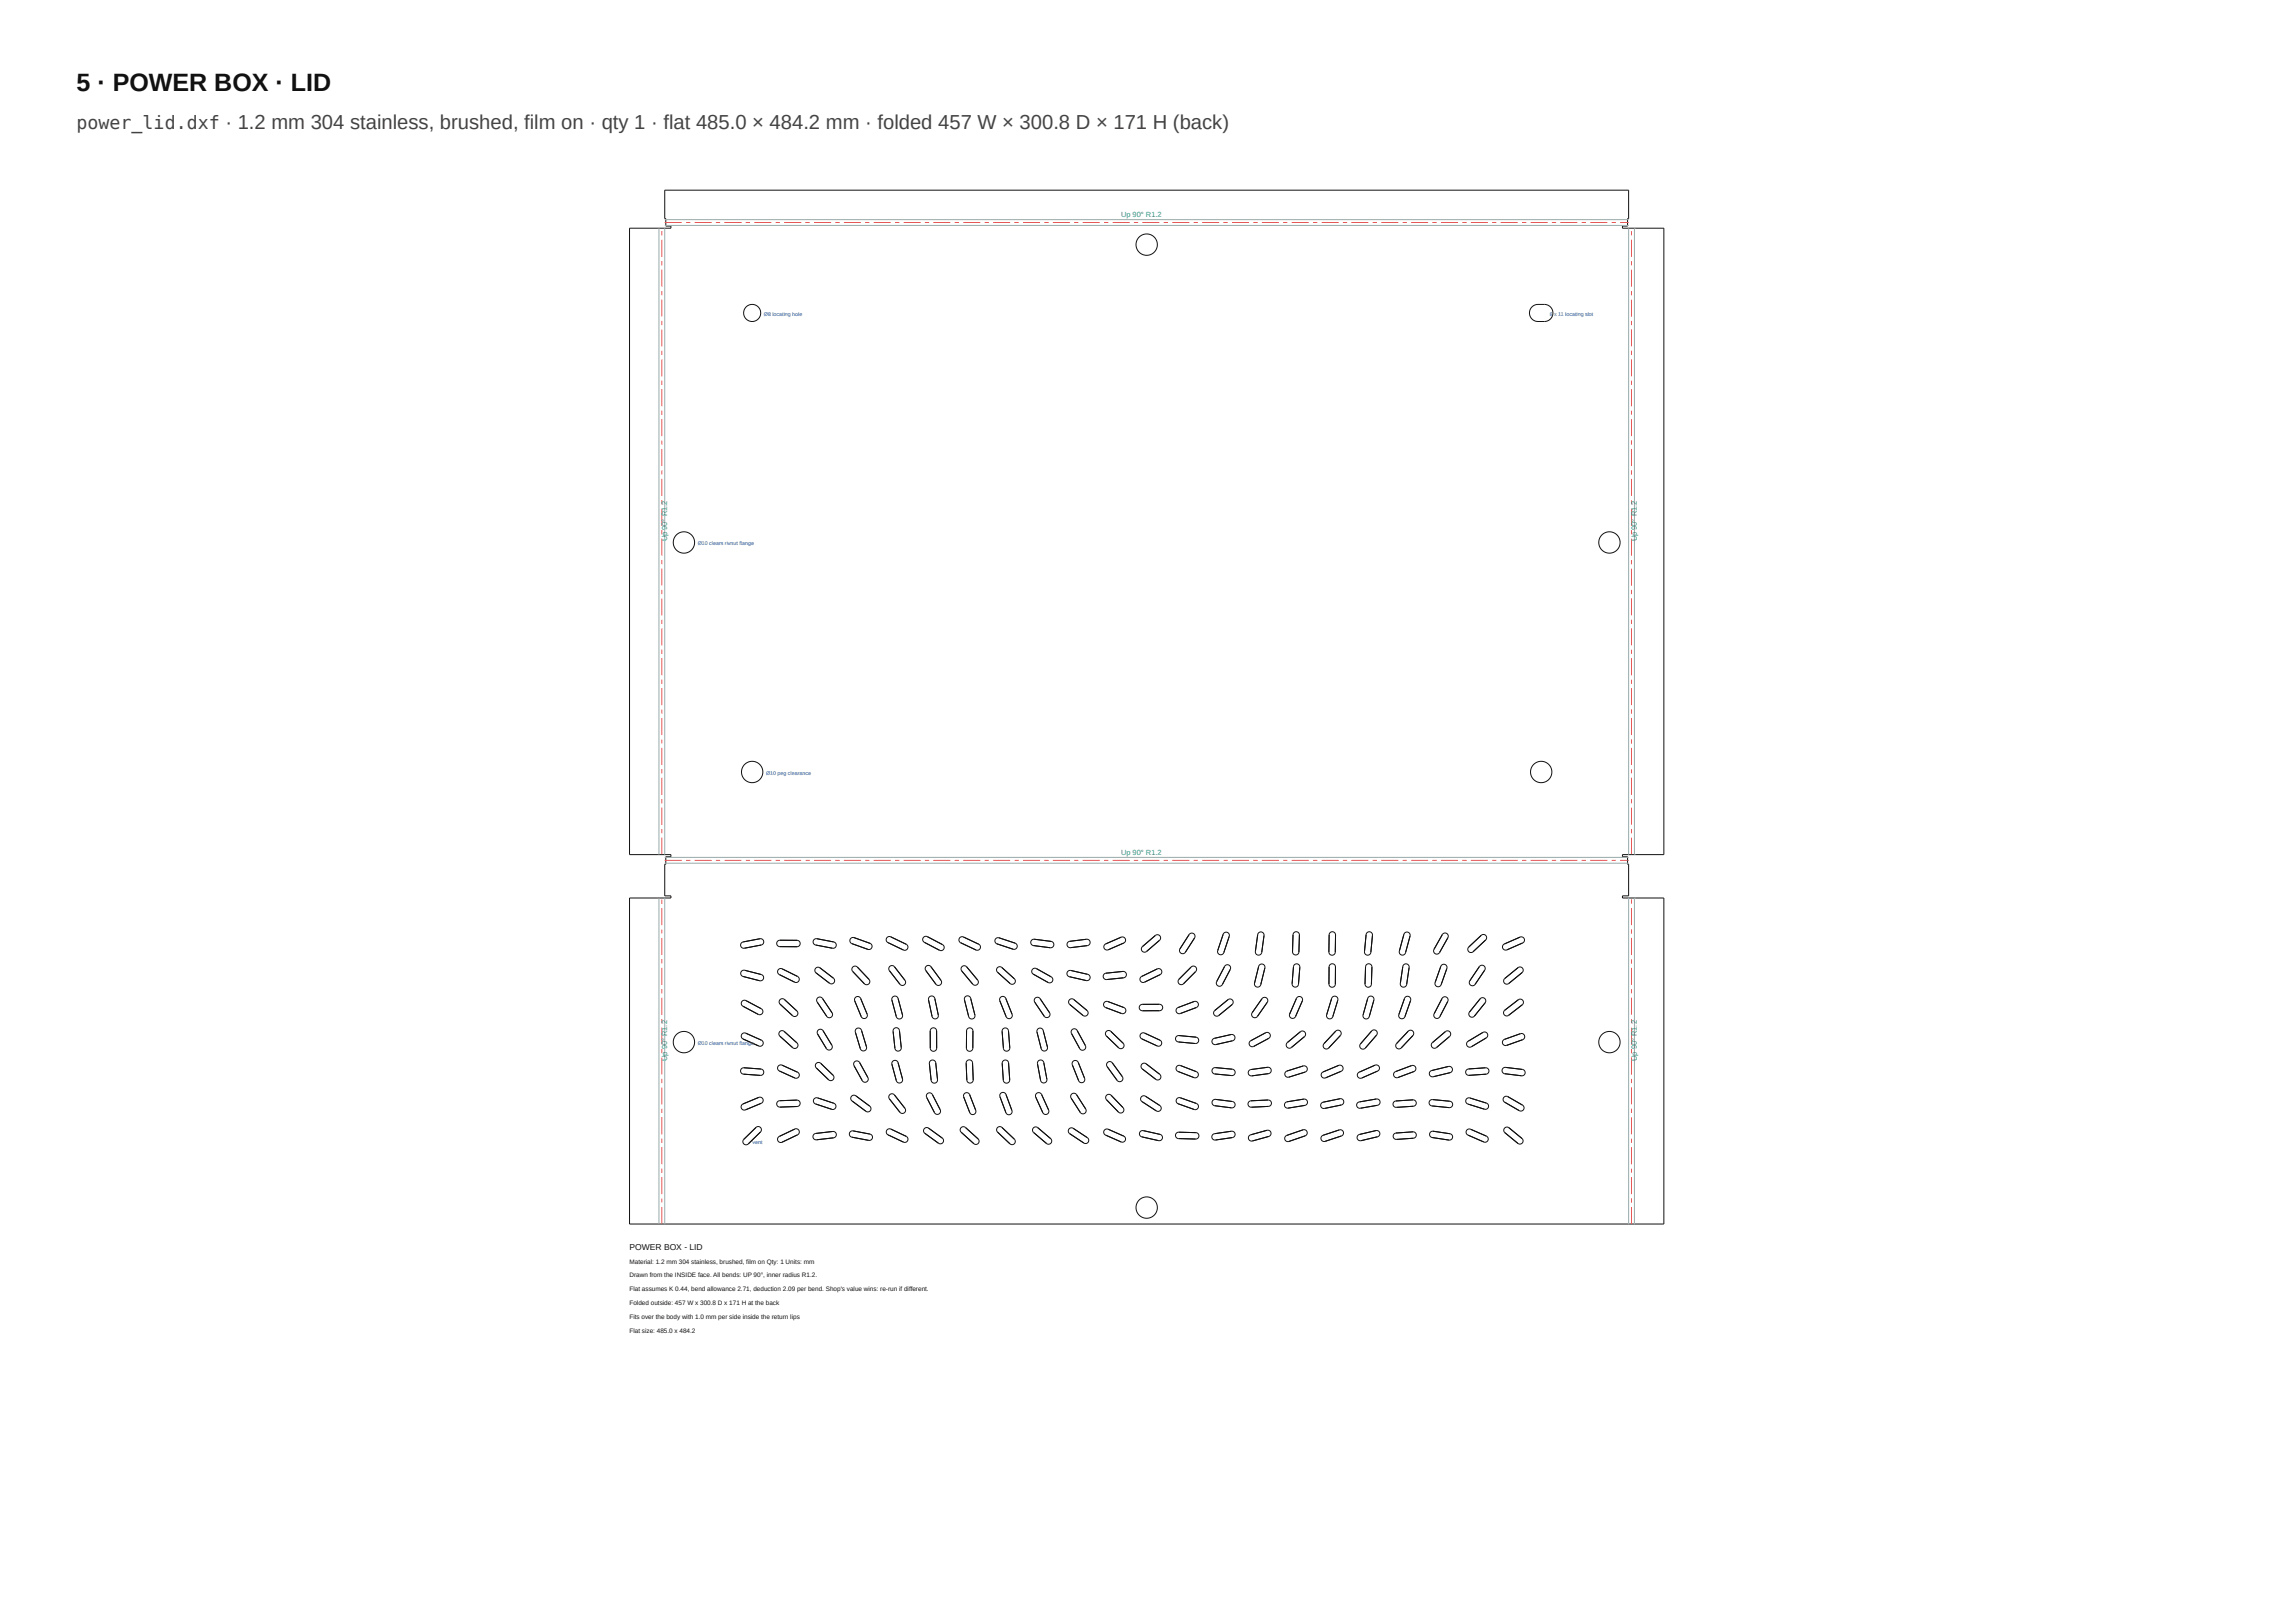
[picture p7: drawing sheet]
<svg xmlns="http://www.w3.org/2000/svg" width="420mm" height="297mm" viewBox="0 0 420 297" stroke-linecap="round" stroke-linejoin="round" font-family="sans-serif">
<defs><g id="words">
<text font-size="4.6" fill="#111" x="14" y="16.7">5 · POWER BOX · LID</text>
<text font-size="3.3" fill="#444" x="14" y="23.5">power_lid.dxf · 1.2 mm 304 stainless, brushed, film on · qty 1 · flat 485.0 × 484.2 mm · folded 457 W × 300.8 D × 171 H (back)</text>
<text font-size="1.6" fill="#111" x="115.3" y="228.7">POWER BOX - LID</text>
<g font-size="1.4" fill="#2a7">
<text x="205.3" y="39.7">Up 90° R1.2</text>
<text x="122.2" y="99.1" transform="rotate(-90 122.2 99.1)">Up 90° R1.2</text>
<text x="299.7" y="99.1" transform="rotate(-90 299.7 99.1)">Up 90° R1.2</text>
<text x="205.3" y="156.5">Up 90° R1.2</text>
<text x="122.2" y="194.2" transform="rotate(-90 122.2 194.2)">Up 90° R1.2</text>
<text x="299.7" y="194.2" transform="rotate(-90 299.7 194.2)">Up 90° R1.2</text>
</g>
<g font-size="1.2" fill="#111">
<text x="115.3" y="231.2">Material: 1.2 mm 304 stainless, brushed, film on Qty: 1 Units: mm</text>
<text x="115.3" y="233.8">Drawn from the INSIDE face. All bends: UP 90°, inner radius R1.2.</text>
<text x="115.3" y="236.3">Flat assumes K 0.44, bend allowance 2.71, deduction 2.09 per bend. Shop's value wins: re-run if different.</text>
<text x="115.3" y="238.8">Folded outside: 457 W x 300.8 D x 171 H at the back</text>
<text x="115.3" y="241.4">Fits over the body with 1.0 mm per side inside the return lips</text>
<text x="115.3" y="243.9">Flat size: 485.0 x 484.2</text>
</g>
<g font-size="1" fill="#25a">
<text x="139.9" y="57.7">Ø8 locating hole</text>
<text x="283.7" y="57.7">8 x 11 locating slot</text>
<text x="127.8" y="99.7">Ø10 clears rivnut flange</text>
<text x="140.3" y="141.7">Ø10 peg clearance</text>
<text x="127.8" y="191.2">Ø10 clears rivnut flange</text>
<text x="137.8" y="209.4">vent</text>
</g>
</g></defs>
<g fill="none" stroke="#111" stroke-width=".18">
<path d="M121.7 34.8h176.5v5.2h-.2v1.4h-.9v.4h7.5v114.6h-7.5v.4h.9v1.4h.2v5.7h-1.1v.4h7.5v59.7h-189.3v-59.7h7.5v-.4h-1.1v-5.7h.2v-1.4h.9v-.4h-7.5v-114.6h7.5v-.4h-.9v-1.4h-.2zM280.5 56.2l.8-.5h1.5a1.56 1.56 0 0 1 1.5 1.6 1.56 1.56 0 0 1-1.5 1.5h-1.2a1.56 1.56 0 0 1-1.4-.9 1.56 1.56 0 0 1 .3-1.7zM135.8 172.5l3.3-.7a.59 .59 0 0 1 .7 .5 .59 .59 0 0 1-.4 .6l-3.1 .6a.59 .59 0 0 1-.6-.3 .59 .59 0 0 1 .1-.7zM135.8 177.7l.6-.1 3 .7a.59 .59 0 0 1 .4 .8 .59 .59 0 0 1-.7 .4l-3-.8a.59 .59 0 0 1-.3-1zM142.4 172.2l.4-.1h3.1a.59 .59 0 0 1 .6 .6 .59 .59 0 0 1-.6 .6l-3.1-.1a.59 .59 0 0 1-.5-.3 .59 .59 0 0 1 .1-.7zM142.6 177.4l.5-.1 2.9 1.4a.59 .59 0 0 1 .3 .8 .59 .59 0 0 1-.8 .2l-2.8-1.3a.59 .59 0 0 1-.1-1zM149 171.9l.6-.1 3 .6a.59 .59 0 0 1 .5 .7 .59 .59 0 0 1-.7 .4l-3.1-.6a.59 .59 0 0 1-.3-1zM149.4 177.1l.4-.1 .3 .1 2.5 1.9a.59 .59 0 0 1 .1 .8 .59 .59 0 0 1-.8 .1l-2.5-1.9a.59 .59 0 0 1 0-.9zM155.8 171.8l.2-.2h.4l2.9 1a.59 .59 0 0 1 .3 .8 .59 .59 0 0 1-.7 .3l-2.9-1a.59 .59 0 0 1-.2-.9zM156.2 177a.59 .59 0 0 1 .8 0l2.1 2.2a.59 .59 0 0 1 0 .8 .59 .59 0 0 1-.8 .1l-2.2-2.3a.59 .59 0 0 1 .1-.8zM162.5 171.5l.5-.1 2.9 1.4a.59 .59 0 0 1 .3 .8 .59 .59 0 0 1-.8 .3l-2.8-1.4a.59 .59 0 0 1-.1-1zM162.9 176.9a.59 .59 0 0 1 .9 0l1.9 2.5a.59 .59 0 0 1-.1 .8 .59 .59 0 0 1-.8-.1l-2-2.6-.1-.3z"/>
<path d="M169.1 171.5l.6-.1 2.9 1.5a.59 .59 0 0 1 .2 .8 .59 .59 0 0 1-.8 .2l-2.7-1.4a.59 .59 0 0 1-.2-1zM169.5 176.9a.59 .59 0 0 1 1 0l1.8 2.5a.59 .59 0 0 1-.1 .8 .59 .59 0 0 1-.8-.1l-2-2.6v-.3zM175.8 171.6l.3-.2 .3 .1 2.8 1.3a.59 .59 0 0 1 .3 .8 .59 .59 0 0 1-.8 .3l-2.8-1.4a.59 .59 0 0 1-.1-.9zM176.2 176.9a.59 .59 0 0 1 .8 0l2 2.4a.59 .59 0 0 1-.1 .9 .59 .59 0 0 1-.8-.1l-2-2.4a.59 .59 0 0 1 .1-.8zM182.3 171.8l.6-.2 2.9 1a.59 .59 0 0 1 .4 .7 .59 .59 0 0 1-.7 .4l-3-1a.59 .59 0 0 1-.2-.9zM182.6 177.1a.59 .59 0 0 1 .8-.1l2.3 2.1a.59 .59 0 0 1 .1 .8 .59 .59 0 0 1-.8 .1l-2.4-2.1a.59 .59 0 0 1 0-.8zM188.9 172.1l.4-.2 3.1 .4a.59 .59 0 0 1 .5 .6 .59 .59 0 0 1-.6 .5l-3.1-.4a.59 .59 0 0 1-.3-.9zM189 177.4l.4-.2h.3l2.8 1.6a.59 .59 0 0 1 .2 .8 .59 .59 0 0 1-.8 .2l-2.7-1.5a.59 .59 0 0 1-.2-.9zM195.5 177.7l.6-.1 3 .7a.59 .59 0 0 1 .5 .7 .59 .59 0 0 1-.7 .4l-3.1-.7a.59 .59 0 0 1-.3-1zM195.5 172.4l.3-.1 3.1-.4a.59 .59 0 0 1 .7 .5 .59 .59 0 0 1-.5 .6l-3.1 .4a.59 .59 0 0 1-.6-.3 .59 .59 0 0 1 .1-.7zM202.2 178.2l.3-.1 3.1-.3a.59 .59 0 0 1 .6 .5 .59 .59 0 0 1-.5 .6l-3.1 .4a.59 .59 0 0 1-.6-.4 .59 .59 0 0 1 .2-.7zM202.3 172.9l3-1.4a.59 .59 0 0 1 .7 .3 .59 .59 0 0 1-.2 .8l-2.9 1.2a.59 .59 0 0 1-.7-.2 .59 .59 0 0 1 .1-.7z"/>
<path d="M208.9 178.8l3-1.5a.59 .59 0 0 1 .8 .3 .59 .59 0 0 1-.3 .8l-2.8 1.3a.59 .59 0 0 1-.8-.1 .59 .59 0 0 1 .1-.8zM209.2 173.2l2.3-2a.59 .59 0 0 1 .9 .1 .59 .59 0 0 1-.1 .8l-2.4 2a.59 .59 0 0 1-.8-.1 .59 .59 0 0 1 .1-.8zM217.8 170.9a.59 .59 0 0 1 .8 0 .59 .59 0 0 1 .1 .8l-1.7 2.6a.59 .59 0 0 1-.8 .1 .59 .59 0 0 1-.2-.7zM218.1 177a.59 .59 0 0 1 .8 0 .59 .59 0 0 1 0 .8l-2.2 2.2a.59 .59 0 0 1-.8 0 .59 .59 0 0 1 0-.8zM224.1 170.8a.59 .59 0 0 1 .7-.1 .59 .59 0 0 1 .3 .7l-1 2.9a.59 .59 0 0 1-.8 .4 .59 .59 0 0 1-.3-.7zM224.4 176.7a.59 .59 0 0 1 .7 0 .59 .59 0 0 1 .2 .7l-1.5 2.8a.59 .59 0 0 1-.8 .2 .59 .59 0 0 1-.2-.8zM230.4 170.7a.59 .59 0 0 1 .7-.1 .59 .59 0 0 1 .3 .6l-.4 3.1a.59 .59 0 0 1-.6 .5 .59 .59 0 0 1-.5-.7l.4-3.1zM230.6 176.6a.59 .59 0 0 1 .7-.1 .59 .59 0 0 1 .3 .6l-.8 3.1a.59 .59 0 0 1-.7 .4 .59 .59 0 0 1-.4-.7zM236.9 170.7a.59 .59 0 0 1 .7-.1 .59 .59 0 0 1 .3 .5l-.1 3.1a.59 .59 0 0 1-.6 .6 .59 .59 0 0 1-.5-.6v-3.1zM237 176.5a.59 .59 0 0 1 .7-.1 .59 .59 0 0 1 .3 .6l-.3 3.1a.59 .59 0 0 1-.6 .5 .59 .59 0 0 1-.5-.6l.2-3.1zM243.5 176.5a.59 .59 0 0 1 .7-.1 .59 .59 0 0 1 .3 .6v3.1a.59 .59 0 0 1-.6 .6 .59 .59 0 0 1-.6-.6v-3.1zM243.5 170.7a.59 .59 0 0 1 .7-.1 .59 .59 0 0 1 .3 .5v3.1a.59 .59 0 0 1-.6 .6 .59 .59 0 0 1-.6-.6l.1-3.1z"/>
<path d="M250.2 176.5a.59 .59 0 0 1 .7-.1 .59 .59 0 0 1 .3 .6l-.1 3.1a.59 .59 0 0 1-.6 .6 .59 .59 0 0 1-.6-.6l.1-3.2zM250.3 170.6a.59 .59 0 0 1 .7 0 .59 .59 0 0 1 .3 .6l-.3 3.1a.59 .59 0 0 1-.6 .5 .59 .59 0 0 1-.6-.6l.3-3.2zM257 176.6a.59 .59 0 0 1 .7-.2 .59 .59 0 0 1 .3 .7l-.4 3a.59 .59 0 0 1-.7 .5 .59 .59 0 0 1-.5-.6zM257.2 170.7a.59 .59 0 0 1 .7 0 .59 .59 0 0 1 .3 .6l-.8 3a.59 .59 0 0 1-.8 .5 .59 .59 0 0 1-.4-.8zM263.9 176.7a.59 .59 0 0 1 .8-.2 .59 .59 0 0 1 .2 .7l-1 3a.59 .59 0 0 1-.8 .3 .59 .59 0 0 1-.3-.7zM264.2 170.9a.59 .59 0 0 1 .7-.1 .59 .59 0 0 1 .2 .8l-1.5 2.7a.59 .59 0 0 1-.8 .2 .59 .59 0 0 1-.2-.8zM268.9 173.3l2.3-2.1a.59 .59 0 0 1 .8 0 .59 .59 0 0 1 0 .8l-2.3 2.2a.59 .59 0 0 1-.8-.1 .59 .59 0 0 1 0-.8zM270.9 176.8a.59 .59 0 0 1 .8 0 .59 .59 0 0 1 .1 .7l-1.7 2.6a.59 .59 0 0 1-.8 .2 .59 .59 0 0 1-.2-.8zM275.3 172.9l3-1.4a.59 .59 0 0 1 .8 .3 .59 .59 0 0 1-.3 .8l-2.9 1.2a.59 .59 0 0 1-.7-.2 .59 .59 0 0 1 .1-.7zM275.4 179.1l2.5-2a.59 .59 0 0 1 .9 .1 .59 .59 0 0 1-.1 .8l-2.4 2a.59 .59 0 0 1-.8-.1 .59 .59 0 0 1-.1-.8zM135.8 195.5l.4-.1 3.1 .2a.59 .59 0 0 1 .5 .7 .59 .59 0 0 1-.6 .5l-3.1-.2a.59 .59 0 0 1-.5-.4 .59 .59 0 0 1 .2-.7zM135.9 183.3l.3-.2h.3l2.9 1.5a.59 .59 0 0 1 .2 .8 .59 .59 0 0 1-.8 .2l-2.7-1.4a.59 .59 0 0 1-.2-.9z"/>
<path d="M135.9 189.2l.3-.2 .3 .1 2.9 1.2a.59 .59 0 0 1 .3 .8 .59 .59 0 0 1-.8 .3l-2.8-1.3a.59 .59 0 0 1-.2-.9zM142.5 195l.3-.1h.4l2.8 1.3a.59 .59 0 0 1 .3 .8 .59 .59 0 0 1-.8 .3l-2.8-1.3a.59 .59 0 0 1-.2-1zM142.8 188.8a.59 .59 0 0 1 .8 0l2.3 2a.59 .59 0 0 1 .1 .9 .59 .59 0 0 1-.9 0l-2.3-2.1a.59 .59 0 0 1 0-.8zM142.8 182.9a.59 .59 0 0 1 .8 0l2.3 2.1a.59 .59 0 0 1 0 .8 .59 .59 0 0 1-.8 .1l-2.3-2.1a.59 .59 0 0 1 0-.9zM149.4 194.6a.59 .59 0 0 1 .9 0l2.2 2.2a.59 .59 0 0 1 0 .8 .59 .59 0 0 1-.8 0l-2.2-2.2a.59 .59 0 0 1-.1-.8zM149.7 182.6a.59 .59 0 0 1 .9 .2l1.7 2.6a.59 .59 0 0 1-.1 .7 .59 .59 0 0 1-.8-.1l-1.8-2.7-.1-.4zM149.8 188.5a.59 .59 0 0 1 .9 .1l1.6 2.7a.59 .59 0 0 1-.2 .8 .59 .59 0 0 1-.8-.2l-1.6-2.7-.1-.3zM156.5 194.3a.59 .59 0 0 1 .9 .1l1.5 2.8a.59 .59 0 0 1-.2 .8 .59 .59 0 0 1-.8-.2l-1.6-2.9v-.3zM156.6 182.5a.59 .59 0 0 1 1 .2l1.2 2.9a.59 .59 0 0 1-.4 .8 .59 .59 0 0 1-.7-.4l-1.2-2.8v-.4zM156.8 188.3a.59 .59 0 0 1 .9 .3l.9 3a.59 .59 0 0 1-.3 .7 .59 .59 0 0 1-.8-.4l-.9-3.1zM163.4 182.5a.59 .59 0 0 1 1 .2l.8 3a.59 .59 0 0 1-.4 .8 .59 .59 0 0 1-.7-.5l-.8-3zM163.4 194.2a.59 .59 0 0 1 1 .2l.8 3.1a.59 .59 0 0 1-.4 .7 .59 .59 0 0 1-.7-.4l-.8-3.1z"/>
<path d="M163.7 188.2a.59 .59 0 0 1 .6-.1 .59 .59 0 0 1 .4 .5l.3 3.1a.59 .59 0 0 1-.5 .7 .59 .59 0 0 1-.6-.5l-.4-3.3zM170.2 182.4a.59 .59 0 0 1 1 .3l.6 3.1a.59 .59 0 0 1-.5 .6 .59 .59 0 0 1-.6-.4l-.7-3zM170.3 194.2a.59 .59 0 0 1 .6-.2 .59 .59 0 0 1 .4 .5l.4 3.1a.59 .59 0 0 1-.6 .6 .59 .59 0 0 1-.6-.5l-.3-3.1zM170.5 188.3a.59 .59 0 0 1 .6-.2 .59 .59 0 0 1 .4 .6v3.1a.59 .59 0 0 1-.6 .6 .59 .59 0 0 1-.6-.6v-3.1zM176.7 182.4a.59 .59 0 0 1 .6-.1 .59 .59 0 0 1 .4 .4l.8 3.1a.59 .59 0 0 1-.4 .7 .59 .59 0 0 1-.7-.5l-.8-3.1zM177.1 194.1a.59 .59 0 0 1 .6-.1 .59 .59 0 0 1 .4 .5l.1 3.1a.59 .59 0 0 1-.6 .6 .59 .59 0 0 1-.6-.5l-.1-3.1zM177.1 188.3a.59 .59 0 0 1 .7-.2 .59 .59 0 0 1 .3 .6v3.1a.59 .59 0 0 1-.6 .6 .59 .59 0 0 1-.6-.6l.1-3.1zM183.2 182.5a.59 .59 0 0 1 .9 .2l1.2 2.9a.59 .59 0 0 1-.3 .8 .59 .59 0 0 1-.8-.4l-1.2-3zM183.6 188.3a.59 .59 0 0 1 .6-.2 .59 .59 0 0 1 .4 .5l.3 3.2a.59 .59 0 0 1-.6 .6 .59 .59 0 0 1-.6-.6l-.2-3.1zM183.6 194.2a.59 .59 0 0 1 .7-.2 .59 .59 0 0 1 .4 .5l.2 3.1a.59 .59 0 0 1-.6 .6 .59 .59 0 0 1-.6-.5l-.2-3.1zM189.5 182.7a.59 .59 0 0 1 .9 .1l1.8 2.5a.59 .59 0 0 1-.2 .8 .59 .59 0 0 1-.8-.1l-1.8-2.7v-.3zM190 188.3a.59 .59 0 0 1 1 .3l.8 3a.59 .59 0 0 1-.4 .7 .59 .59 0 0 1-.8-.4l-.7-3z"/>
<path d="M190.1 194.1a.59 .59 0 0 1 1 .4l.6 3a.59 .59 0 0 1-.5 .7 .59 .59 0 0 1-.7-.5l-.5-3zM195.8 183a.59 .59 0 0 1 .8-.1l2.4 2a.59 .59 0 0 1 .1 .8 .59 .59 0 0 1-.8 .1l-2.4-2a.59 .59 0 0 1-.1-.8zM196.3 188.4a.59 .59 0 0 1 .9 .2l1.5 2.7a.59 .59 0 0 1-.2 .8 .59 .59 0 0 1-.8-.2l-1.6-2.9v-.3zM196.5 194.2a.59 .59 0 0 1 .9 .2l1.2 2.9a.59 .59 0 0 1-.3 .8 .59 .59 0 0 1-.8-.3l-1.2-3zM202.2 183.4l.3-.1h.3l3 1.1a.59 .59 0 0 1 .3 .7 .59 .59 0 0 1-.7 .4l-3-1.1a.59 .59 0 0 1-.2-1zM202.6 188.8a.59 .59 0 0 1 .8-.1l2.2 2.2a.59 .59 0 0 1 0 .8 .59 .59 0 0 1-.8 0l-2.2-2.1a.59 .59 0 0 1 0-.8zM202.8 194.5a.59 .59 0 0 1 .8 0l1.9 2.5a.59 .59 0 0 1-.1 .8 .59 .59 0 0 1-.9-.1l-1.9-2.6v-.3zM208.8 184l.4-.2h3.1a.59 .59 0 0 1 .6 .6 .59 .59 0 0 1-.6 .6h-3.1a.59 .59 0 0 1-.6-.4 .59 .59 0 0 1 .2-.6zM208.9 189.2l.3-.2 .4 .1 2.8 1.3a.59 .59 0 0 1 .2 .7 .59 .59 0 0 1-.7 .3l-2.8-1.3a.59 .59 0 0 1-.2-.9zM209.1 194.7l.3-.1h.4l2.5 2a.59 .59 0 0 1 .1 .8 .59 .59 0 0 1-.8 .1l-2.5-1.9a.59 .59 0 0 1 0-.9zM215.4 189.6l.5-.1 3.1 .3a.59 .59 0 0 1 .5 .6 .59 .59 0 0 1-.6 .6l-3.1-.3a.59 .59 0 0 1-.5-.4 .59 .59 0 0 1 .1-.7zM215.5 195.1l.5-.1 3 1.1a.59 .59 0 0 1 .4 .8 .59 .59 0 0 1-.8 .3l-2.9-1.1a.59 .59 0 0 1-.2-1z"/>
<path d="M215.5 184.5l3.1-1.2a.59 .59 0 0 1 .8 .3 .59 .59 0 0 1-.4 .8l-2.9 1.1a.59 .59 0 0 1-.7-.3 .59 .59 0 0 1 .1-.7zM222.1 190.2l3.3-.9a.59 .59 0 0 1 .7 .5 .59 .59 0 0 1-.4 .7l-3.1 .7a.59 .59 0 0 1-.6-.3 .59 .59 0 0 1 .1-.7zM222.1 195.5l.4-.1 3.1 .3a.59 .59 0 0 1 .5 .6 .59 .59 0 0 1-.6 .5l-3.1-.3a.59 .59 0 0 1-.5-.4 .59 .59 0 0 1 .2-.6zM222.3 185l2.5-2.1a.59 .59 0 0 1 .9 .1 .59 .59 0 0 1-.1 .8l-2.4 2a.59 .59 0 0 1-.8 0 .59 .59 0 0 1-.1-.8zM228.7 195.9l.3-.2 3.1-.4a.59 .59 0 0 1 .6 .5 .59 .59 0 0 1-.4 .7l-3.1 .4a.59 .59 0 0 1-.6-.4 .59 .59 0 0 1 .1-.6zM228.9 190.5l2.8-1.5a.59 .59 0 0 1 .8 .2 .59 .59 0 0 1-.2 .8l-2.8 1.5a.59 .59 0 0 1-.7-.2 .59 .59 0 0 1 .1-.8zM231.1 182.7a.59 .59 0 0 1 .8 0 .59 .59 0 0 1 .1 .7l-1.8 2.6a.59 .59 0 0 1-.8 .1 .59 .59 0 0 1-.1-.8zM235.4 196.1l3.2-1a.59 .59 0 0 1 .7 .4 .59 .59 0 0 1-.4 .7l-2.9 .9a.59 .59 0 0 1-.7-.3 .59 .59 0 0 1 .1-.7zM235.7 190.8l2.4-2a.59 .59 0 0 1 .8 .1 .59 .59 0 0 1 0 .8l-2.4 2a.59 .59 0 0 1-.9-.1 .59 .59 0 0 1 .1-.8zM237.5 182.5a.59 .59 0 0 1 .7 0 .59 .59 0 0 1 .2 .7l-1.2 2.8a.59 .59 0 0 1-.8 .3 .59 .59 0 0 1-.3-.7zM242.1 196.3l3-1.3a.59 .59 0 0 1 .8 .3 .59 .59 0 0 1-.3 .7l-2.9 1.2a.59 .59 0 0 1-.7-.2 .59 .59 0 0 1 .1-.7zM243.9 182.5a.59 .59 0 0 1 .8-.1 .59 .59 0 0 1 .2 .7l-.9 2.9a.59 .59 0 0 1-.7 .4 .59 .59 0 0 1-.4-.7z"/>
<path d="M244.6 188.7a.59 .59 0 0 1 .8 0 .59 .59 0 0 1 0 .8l-2.1 2.3a.59 .59 0 0 1-.9 0 .59 .59 0 0 1 0-.8zM248.7 196.3l3.1-1.4a.59 .59 0 0 1 .7 .3 .59 .59 0 0 1-.3 .8l-2.8 1.3a.59 .59 0 0 1-.8-.2 .59 .59 0 0 1 .1-.8zM250.6 182.4a.59 .59 0 0 1 .7 0 .59 .59 0 0 1 .2 .6l-.8 3a.59 .59 0 0 1-.7 .4 .59 .59 0 0 1-.4-.7zM251.1 188.7a.59 .59 0 0 1 .9-.1 .59 .59 0 0 1 0 .8l-2 2.4a.59 .59 0 0 1-.8 .1 .59 .59 0 0 1-.1-.9zM255.3 196.2l3.2-1.2a.59 .59 0 0 1 .7 .3 .59 .59 0 0 1-.3 .8l-3 1.1a.59 .59 0 0 1-.7-.2 .59 .59 0 0 1 .1-.8zM257.3 182.5a.59 .59 0 0 1 .7-.1 .59 .59 0 0 1 .3 .7l-1.1 2.9a.59 .59 0 0 1-.7 .4 .59 .59 0 0 1-.4-.7zM257.8 188.7a.59 .59 0 0 1 .9 0 .59 .59 0 0 1 0 .8l-2.1 2.3a.59 .59 0 0 1-.9 0 .59 .59 0 0 1 0-.8zM261.9 196.1l3.3-.9a.59 .59 0 0 1 .7 .4 .59 .59 0 0 1-.4 .7l-3 .7a.59 .59 0 0 1-.7-.2 .59 .59 0 0 1 .1-.7zM262.3 190.8l2.3-2a.59 .59 0 0 1 .9 .1 .59 .59 0 0 1-.1 .8l-2.4 2a.59 .59 0 0 1-.8-.1 .59 .59 0 0 1 .1-.8zM264.2 182.5a.59 .59 0 0 1 .7 0 .59 .59 0 0 1 .2 .8l-1.5 2.7a.59 .59 0 0 1-.8 .3 .59 .59 0 0 1-.2-.8zM268.5 195.8l.4-.2 3.1-.2a.59 .59 0 0 1 .6 .6 .59 .59 0 0 1-.5 .6l-3.1 .2a.59 .59 0 0 1-.6-.3 .59 .59 0 0 1 .1-.7zM268.7 190.6l2.8-1.7a.59 .59 0 0 1 .8 .2 .59 .59 0 0 1-.2 .8l-2.7 1.6a.59 .59 0 0 1-.8-.1 .59 .59 0 0 1 .1-.8z"/>
<path d="M271.1 182.7a.59 .59 0 0 1 .8 0 .59 .59 0 0 1 0 .8l-2 2.5a.59 .59 0 0 1-.8 0 .59 .59 0 0 1-.1-.8zM275.2 195.5l.4-.2 3.1 .4a.59 .59 0 0 1 .5 .7 .59 .59 0 0 1-.6 .5l-3.1-.4a.59 .59 0 0 1-.5-.4 .59 .59 0 0 1 .2-.6zM275.3 190.3l3.1-1.1a.59 .59 0 0 1 .7 .3 .59 .59 0 0 1-.3 .8l-3 1a.59 .59 0 0 1-.6-.2 .59 .59 0 0 1 .1-.8zM275.4 185l2.6-2a.59 .59 0 0 1 .8 .1 .59 .59 0 0 1-.1 .8l-2.5 1.9a.59 .59 0 0 1-.8-.1 .59 .59 0 0 1 0-.7zM135.9 202.1l3-1.3a.59 .59 0 0 1 .8 .3 .59 .59 0 0 1-.3 .8l-2.9 1.2a.59 .59 0 0 1-.7-.2 .59 .59 0 0 1 .1-.8zM136.2 208.5l2.2-2.2a.59 .59 0 0 1 .8 0 .59 .59 0 0 1 0 .9l-2.2 2.1a.59 .59 0 0 1-.8 0 .59 .59 0 0 1 0-.8zM142.4 201.6l.4-.2 3.1-.1a.59 .59 0 0 1 .6 .6 .59 .59 0 0 1-.6 .6l-3.1 .1a.59 .59 0 0 1-.5-.3 .59 .59 0 0 1 .1-.7zM142.5 208.1l3-1.5a.59 .59 0 0 1 .8 .3 .59 .59 0 0 1-.3 .8l-2.8 1.3a.59 .59 0 0 1-.7-.2 .59 .59 0 0 1 0-.7zM149.1 207.6l3.4-.5a.59 .59 0 0 1 .6 .5 .59 .59 0 0 1-.5 .6l-3.1 .4a.59 .59 0 0 1-.6-.4 .59 .59 0 0 1 .2-.6zM149.1 201.1l.5-.2 3.1 1a.59 .59 0 0 1 .3 .7 .59 .59 0 0 1-.7 .4l-3-1a.59 .59 0 0 1-.2-.9zM155.7 207.1l.5-.1 3.1 .5a.59 .59 0 0 1 .4 .7 .59 .59 0 0 1-.6 .5l-3.1-.6a.59 .59 0 0 1-.3-1zM156 200.6l.3-.2 .3 .1 2.6 1.9a.59 .59 0 0 1 .2 .8 .59 .59 0 0 1-.9 .2l-2.5-1.9a.59 .59 0 0 1 0-.9z"/>
<path d="M162.5 206.7l.5-.1 2.9 1.4a.59 .59 0 0 1 .3 .7 .59 .59 0 0 1-.8 .3l-2.8-1.3a.59 .59 0 0 1-.1-1zM162.9 200.4a.59 .59 0 0 1 .9 0l1.9 2.4a.59 .59 0 0 1-.1 .8 .59 .59 0 0 1-.8 0l-2-2.6-.1-.3zM169.3 206.5l.4-.2 .3 .1 2.5 1.9a.59 .59 0 0 1 .1 .8 .59 .59 0 0 1-.8 .1l-2.5-1.8a.59 .59 0 0 1 0-.9zM169.7 200.2a.59 .59 0 0 1 1 .1l1.4 2.8a.59 .59 0 0 1-.2 .8 .59 .59 0 0 1-.8-.3l-1.5-2.9zM176 206.4a.59 .59 0 0 1 .8-.1l2.3 2.1a.59 .59 0 0 1 0 .8 .59 .59 0 0 1-.8 .1l-2.3-2.1a.59 .59 0 0 1 0-.8zM176.6 200.1a.59 .59 0 0 1 .9 .2l1.2 2.9a.59 .59 0 0 1-.4 .7 .59 .59 0 0 1-.7-.3l-1.2-2.9zM182.6 206.4a.59 .59 0 0 1 .9-.1l2.2 2.2a.59 .59 0 0 1 0 .8 .59 .59 0 0 1-.8 0l-2.3-2.1a.59 .59 0 0 1 0-.8zM183.2 200.1a.59 .59 0 0 1 1 .2l1.1 2.9a.59 .59 0 0 1-.4 .8 .59 .59 0 0 1-.7-.4l-1.1-2.9v-.3zM189.2 206.4a.59 .59 0 0 1 .8 0l2.4 2a.59 .59 0 0 1 0 .8 .59 .59 0 0 1-.8 .1l-2.4-2a.59 .59 0 0 1 0-.9zM189.7 200.1a.59 .59 0 0 1 1 .2l1.3 2.8a.59 .59 0 0 1-.3 .8 .59 .59 0 0 1-.8-.3l-1.3-2.8v-.4zM195.8 206.6l.4-.2 .3 .1 2.6 1.7a.59 .59 0 0 1 .1 .8 .59 .59 0 0 1-.8 .2l-2.6-1.8a.59 .59 0 0 1 0-.8zM196.2 200.2a.59 .59 0 0 1 .9 .1l1.7 2.7a.59 .59 0 0 1-.2 .7 .59 .59 0 0 1-.8-.1l-1.7-2.7-.1-.4z"/>
<path d="M202.3 206.8l.3-.2 .3 .1 2.9 1.2a.59 .59 0 0 1 .2 .8 .59 .59 0 0 1-.7 .3l-2.9-1.3a.59 .59 0 0 1-.1-.9zM202.6 200.4a.59 .59 0 0 1 .8 0l2.2 2.3a.59 .59 0 0 1 0 .8 .59 .59 0 0 1-.8 0l-2.2-2.3a.59 .59 0 0 1 0-.8zM208.8 207.1l.5-.2 3.1 .7a.59 .59 0 0 1 .4 .7 .59 .59 0 0 1-.7 .4l-3-.6a.59 .59 0 0 1-.3-1zM209 200.7l.3-.2 .3 .1 2.8 1.7a.59 .59 0 0 1 .1 .8 .59 .59 0 0 1-.8 .2l-2.6-1.7a.59 .59 0 0 1-.1-.9zM215.4 207.4l.4-.2 3.1 .1a.59 .59 0 0 1 .6 .6 .59 .59 0 0 1-.6 .5h-3.1a.59 .59 0 0 1-.5-.4 .59 .59 0 0 1 .1-.6zM215.5 201.1l.3-.2h.3l2.9 1a.59 .59 0 0 1 .4 .8 .59 .59 0 0 1-.8 .3l-2.9-1a.59 .59 0 0 1-.2-.9zM222.1 207.6l3.4-.6a.59 .59 0 0 1 .6 .5 .59 .59 0 0 1-.5 .7l-3.1 .4a.59 .59 0 0 1-.6-.3 .59 .59 0 0 1 .2-.7zM222.1 201.3l.4-.1 3.1 .4a.59 .59 0 0 1 .5 .6 .59 .59 0 0 1-.6 .5l-3.1-.4a.59 .59 0 0 1-.5-.4 .59 .59 0 0 1 .2-.6zM228.7 201.6l.4-.2 3.1-.1a.59 .59 0 0 1 .6 .6 .59 .59 0 0 1-.6 .6l-3.1 .1a.59 .59 0 0 1-.5-.3 .59 .59 0 0 1 .1-.7zM228.7 207.9l.3-.2 3-.9a.59 .59 0 0 1 .7 .5 .59 .59 0 0 1-.4 .7l-3 .8a.59 .59 0 0 1-.6-.3 .59 .59 0 0 1 0-.6zM235.4 201.8l.3-.2 3-.5a.59 .59 0 0 1 .7 .5 .59 .59 0 0 1-.5 .7l-3.1 .5a.59 .59 0 0 1-.6-.3 .59 .59 0 0 1 .2-.7zM235.4 207.9l3.2-1.1a.59 .59 0 0 1 .7 .3 .59 .59 0 0 1-.4 .8l-2.9 1a.59 .59 0 0 1-.7-.3 .59 .59 0 0 1 .1-.7z"/>
<path d="M242 201.9l3.3-.8a.59 .59 0 0 1 .7 .4 .59 .59 0 0 1-.4 .7l-3.1 .6a.59 .59 0 0 1-.6-.2 .59 .59 0 0 1 .1-.7zM242.1 207.9l3.1-1.1a.59 .59 0 0 1 .8 .3 .59 .59 0 0 1-.4 .8l-3 1a.59 .59 0 0 1-.7-.3 .59 .59 0 0 1 .2-.7zM248.6 201.8l3.4-.7a.59 .59 0 0 1 .7 .5 .59 .59 0 0 1-.5 .7l-3.1 .5a.59 .59 0 0 1-.6-.3 .59 .59 0 0 1 .1-.7zM248.6 207.8l.3-.2 3-.7a.59 .59 0 0 1 .7 .4 .59 .59 0 0 1-.4 .7l-3 .7a.59 .59 0 0 1-.7-.2 .59 .59 0 0 1 .1-.7zM255.2 201.7l.4-.2 3.1-.2a.59 .59 0 0 1 .6 .5 .59 .59 0 0 1-.5 .6l-3.1 .2a.59 .59 0 0 1-.6-.3 .59 .59 0 0 1 .1-.6zM255.2 207.6l.4-.3 3.1-.2a.59 .59 0 0 1 .6 .6 .59 .59 0 0 1-.5 .6l-3.1 .2a.59 .59 0 0 1-.6-.3 .59 .59 0 0 1 .1-.6zM261.8 201.4l.4-.2 3.2 .3a.59 .59 0 0 1 .6 .7 .59 .59 0 0 1-.7 .5l-3.1-.3a.59 .59 0 0 1-.5-.4 .59 .59 0 0 1 .1-.6zM261.9 207.2l.5-.2 3.1 .5a.59 .59 0 0 1 .5 .6 .59 .59 0 0 1-.7 .5l-3.1-.4a.59 .59 0 0 1-.3-1zM268.5 201.1l.5-.2 3.1 1a.59 .59 0 0 1 .4 .7 .59 .59 0 0 1-.7 .4l-3-.9a.59 .59 0 0 1-.3-1zM268.6 206.8l.6-.2 2.9 1.3a.59 .59 0 0 1 .3 .8 .59 .59 0 0 1-.7 .3l-2.9-1.3a.59 .59 0 0 1-.2-.9zM275.3 200.8l.4-.2 .3 .1 2.8 1.5a.59 .59 0 0 1 .2 .8 .59 .59 0 0 1-.8 .3l-2.7-1.6a.59 .59 0 0 1-.2-.9zM275.5 206.4l.3-.1h.4l2.5 2.1a.59 .59 0 0 1 0 .8 .59 .59 0 0 1-.8 .1l-2.4-2a.59 .59 0 0 1 0-.9z"/>
<circle cx="137.7" cy="57.3" r="1.56"/>
<circle cx="210" cy="44.8" r="1.95"/>
<circle cx="125.2" cy="99.3" r="1.95"/>
<circle cx="294.7" cy="99.3" r="1.95"/>
<circle cx="137.7" cy="141.3" r="1.95"/>
<circle cx="282.2" cy="141.3" r="1.95"/>
<circle cx="125.2" cy="190.7" r="1.95"/>
<circle cx="294.7" cy="190.7" r="1.95"/>
<circle cx="210" cy="221" r="1.95"/>
</g>
<g fill="#000">
<path d="M136.1 178.7l3 .8zM136.1 172.4l3-.6zM136.3 173.5l3.1-.6zM136.4 177.6l3 .7zM142.7 178.4l2.8 1.3zM143.2 177.3l2.8 1.4zM149.3 172.9l3.1 .6zM149.4 178l2.5 1.9zM149.6 171.8l3 .6zM150.1 177.1l2.5 1.9zM156 172.7l2.9 1zM156.1 177.8l2.2 2.3z"/>
<path d="M156.4 171.6l2.9 1zM157 177l2.1 2.2zM162.6 172.5l2.8 1.4zM162.9 177.6l1.9 2.5zM163.1 171.5l2.8 1.3zM163.8 176.9l1.9 2.5zM169.3 172.5l2.7 1.4zM169.5 177.6l1.9 2.5zM169.8 171.4l2.8 1.5zM170.5 176.9l1.8 2.5zM175.9 172.5l2.8 1.4zM176.1 177.7l2 2.4z"/>
<path d="M176.4 171.5l2.8 1.3zM177 176.9l2 2.4zM182.5 172.7l3 1zM182.6 177.9l2.4 2.1zM182.9 171.6l2.9 1zM183.4 177l2.3 2.1zM189.2 178.3l2.7 1.5zM189.7 177.2l2.8 1.6zM195.8 178.7l3.1 .7zM196.1 177.6l3 .7zM202.4 172.7l2.9-1.2zM202.9 173.8l2.9-1.2z"/>
<path d="M209.1 178.7l2.8-1.4zM209.2 173.2l2.3-2zM209.6 179.7l2.8-1.3zM209.9 174.1l2.4-2zM218.1 177l-2.2 2.2zM217.7 171l-1.7 2.7zM218.7 171.7l-1.7 2.6zM224.2 176.9l-1.4 2.7zM223.9 171l-.9 3zM225.1 171.4l-1 2.9zM230.4 176.9l-.7 3zM257 171l-.8 3z"/>
<path d="M256.8 176.9l-.4 3.1zM258.2 171.3l-.8 3zM264.1 171l-1.5 2.7zM263.8 176.9l-1 2.9zM265.1 171.6l-1.5 2.7zM268.9 173.3l2.3-2.1zM270.9 176.9l-1.8 2.6zM269.7 174.2l2.3-2.2zM275.4 172.7l2.9-1.2zM275.5 179.1l2.4-2zM275.9 173.8l2.9-1.2zM276.3 180l2.4-2z"/>
<path d="M136.1 190.1l2.8 1.3zM136.1 184.2l2.7 1.4zM136.5 189.1l2.9 1.2zM136.6 183.1l2.8 1.5zM142.7 196l2.8 1.3zM142.8 189.6l2.3 2.1zM142.8 183.8l2.3 2.1zM143.2 194.9l2.8 1.3zM143.6 188.8l2.3 2zM143.6 182.9l2.3 2.1zM149.5 195.4l2.2 2.2zM149.6 183.4l1.8 2.6z"/>
<path d="M149.7 189.2l1.6 2.7zM150.3 194.6l2.2 2.2zM150.6 182.8l1.7 2.6zM150.7 188.6l1.6 2.7zM156.4 195l1.5 2.8zM156.5 183.2l1.2 2.8zM156.6 188.9l.9 3zM157.4 194.4l1.5 2.8zM157.6 182.7l1.2 2.9zM157.7 188.6l.9 3zM163.3 194.7l.8 3.1zM163.3 183l.8 3z"/>
<path d="M164.4 194.4l.8 3.1zM164.4 182.7l.8 3zM170 183l.7 3zM171.2 182.7l.6 3.1zM176.6 183l.8 3zM177.7 182.7l.8 3.1zM183.1 183.1l1.1 2.9zM184.1 182.7l1.2 2.9zM189.5 183.4l1.7 2.6zM189.9 188.9l.7 3zM190 194.7l.5 3zM190.4 182.8l1.8 2.5z"/>
<path d="M191 188.6l.8 3zM191.1 194.5l.6 3zM195.9 183.8l2.4 2zM196.2 189.1l1.5 2.8zM196.3 194.9l1.2 2.9zM196.6 182.9l2.4 2zM197.2 188.6l1.5 2.7zM197.4 194.4l1.2 2.9zM202.4 184.4l3 1.1zM202.6 189.6l2.2 2.1zM202.7 195.2l1.8 2.5zM202.8 183.3l3 1.1z"/>
<path d="M203.4 188.7l2.2 2.2zM203.6 194.5l1.9 2.5zM209.1 190.1l2.8 1.3zM209.1 195.6l2.5 1.9zM209.6 189.1l2.8 1.3zM209.9 194.7l2.4 1.9zM215.7 196.1l2.9 1.1zM215.7 184.4l2.9-1.1zM216.1 185.5l2.9-1.1zM216.1 195l2.9 1.1zM218.9 177.8l-2.2 2.2zM222.4 190l3-.7z"/>
<path d="M222.4 184.9l2.4-2zM222.6 191.2l3.1-.7zM223.2 185.8l2.4-2zM225.3 177.4l-1.5 2.8zM229 190.5l2.7-1.5zM231.1 182.8l-1.8 2.5zM229.5 191.5l2.8-1.5zM232 183.4l-1.8 2.6zM231.6 177.1l-.8 3.1zM235.6 196l3-.9zM235.7 190.8l2.4-2zM236 197.1l2.9-.9z"/>
<path d="M237.4 182.7l-1.3 2.9zM236.5 191.7l2.4-2zM238.4 183.2l-1.2 2.8zM242.3 196.2l2.8-1.2zM244.6 188.7l-2.2 2.3zM242.7 197.2l2.9-1.2zM243.8 182.7l-.9 3zM245.4 189.5l-2.1 2.3zM244.9 183.1l-.9 2.9zM248.9 196.2l2.9-1.3zM251.1 188.7l-2 2.3zM249.4 197.3l2.8-1.3z"/>
<path d="M250.4 182.7l-.8 3zM252 189.4l-2 2.4zM251.5 183l-.8 3zM255.5 196.1l3-1.1zM257.8 188.7l-2.1 2.3zM255.9 197.2l3-1.1zM257.2 182.7l-1.1 3zM258.7 189.5l-2.1 2.3zM258.3 183.1l-1.1 2.9zM258 177.1l-.4 3zM262.2 195.9l3-.7zM262.3 190.8l2.3-2z"/>
<path d="M262.5 197l3-.7zM264 182.7l-1.4 2.8zM263 191.7l2.4-2zM265.1 183.3l-1.5 2.7zM264.9 177.2l-1 3zM268.8 190.5l2.7-1.6zM271 182.8l-2 2.4zM269.4 191.5l2.7-1.6zM271.9 183.5l-2 2.5zM271.8 177.5l-1.7 2.6zM275.4 190.2l3-1zM275.5 184.9l2.5-1.9z"/>
<path d="M275.8 191.3l3-1zM276.2 185.8l2.5-1.9zM136.1 202l2.8-1.2zM136.2 208.5l2.2-2.2zM136.5 203.1l2.9-1.2zM137 209.3l2.2-2.1zM142.7 208l2.8-1.4zM143.2 209l2.8-1.3zM149.3 202l3 1zM149.7 200.9l3 1zM156 208.1l3.1 .6zM156 201.5l2.5 1.9z"/>
<path d="M156.2 207l3.1 .5zM156.7 200.6l2.5 1.8zM162.6 207.7l2.8 1.3zM162.8 201.1l2 2.5zM163.1 206.6l2.8 1.4zM163.8 200.4l1.9 2.4zM169.3 207.4l2.5 1.8zM169.7 200.8l1.4 2.8zM170 206.4l2.5 1.9zM170.7 200.3l1.4 2.8zM176 207.2l2.3 2.1zM176.4 200.7l1.2 2.9z"/>
<path d="M176.8 206.3l2.3 2.1zM177.5 200.3l1.2 2.9zM182.6 207.2l2.3 2.1zM183.1 200.7l1.1 2.9zM183.5 206.3l2.2 2.2zM184.2 200.3l1.1 2.9zM189.2 207.3l2.4 2zM189.6 200.8l1.3 2.8zM190 206.4l2.4 2zM190.7 200.3l1.3 2.8zM195.8 207.4l2.6 1.8zM196.1 201l1.7 2.6z"/>
<path d="M196.5 206.5l2.6 1.7zM197.1 200.3l1.7 2.7zM202.4 207.7l2.9 1.3zM202.6 201.2l2.2 2.3zM202.9 206.7l2.9 1.2zM203.4 200.4l2.2 2.3zM209.1 208.1l3 .6zM209.1 201.6l2.6 1.7zM209.3 206.9l3.1 .7zM209.7 200.6l2.7 1.7zM215.7 202l2.9 1zM216.1 200.9l2.9 1z"/>
<path d="M229 207.7l3-.9zM229.3 208.8l3-.8zM235.6 207.8l3-1zM235.7 201.6l3-.5zM235.8 202.8l3.1-.5zM236 208.9l2.9-1zM242.3 207.8l2.9-1zM242.3 201.7l3-.6zM242.5 202.8l3.1-.6zM242.6 208.9l3-1zM248.9 207.6l3-.7zM248.9 201.6l3.1-.5z"/>
<path d="M249.1 202.8l3.1-.5zM249.2 208.7l3-.7zM262.2 208.2l3.1 .4zM262.4 207l3.1 .5zM268.8 207.7l2.9 1.3zM268.8 202.1l3 .9zM269.2 200.9l2.9 1zM269.3 206.7l2.8 1.2zM275.5 201.7l2.7 1.6zM275.5 207.3l2.4 2zM276 200.7l2.8 1.5zM276.3 206.4l2.4 2z"/>
</g>
<path d="M136.1 196.7h3.1M136.2 195.5h3.1" fill="none" stroke="#000" stroke-width=".23"/>
<g fill="none" stroke="#000" stroke-width=".18">
<path d="M142.8 173.2h3.1M142.8 172.1h3.1M236.7 171.1v3.1M237.9 171.1v3.1M243.3 171.1v3.1M243.3 177v3.1M244.5 177v3.1M244.5 171.1v3.1M250 176.9v3.2M251.1 177v3.1M170.3 188.7v3.1M171.5 188.7v3.1"/>
<path d="M177 188.7v3.1M177 194.6v3.1M178.1 188.7v3.1M178.1 194.5v3.1M209.2 183.8h3.1M209.2 185h3.1M142.8 201.4h3.1M142.8 202.5h3.1M215.8 208.4h3.1M215.8 207.2h3.1M229.1 201.4h3.1M229.1 202.5h3.1"/>
</g>
<path d="M149.4 207.2h3.1M149.5 208.4h3.1" fill="none" stroke="#000" stroke-width=".36"/>
<path d="M163.7 188.7v3.2M164.9 188.6v3.1M170.3 194.6v3.1M171.5 194.5v3.1" fill="none" stroke="#000" stroke-width=".33"/>
<path d="M183.6 194.6v3.1M184.8 194.5v3.1M269 196.7h3.1M255.7 202.5h3.1" fill="none" stroke="#000" stroke-width=".21"/>
<path d="M183.6 188.7v3.1M184.8 188.6v3.2" fill="none" stroke="#000" stroke-width=".24"/>
<path d="M189.2 173.2h3.1M189.3 172.1h3.1" fill="none" stroke="#000" stroke-width=".4"/>
<path d="M195.8 172.1h3.1M196 173.2h3.1M275.5 196.7h3.1M275.6 195.5h3.1" fill="none" stroke="#000" stroke-width=".38"/>
<path d="M202.5 177.9h3.1M202.6 179.1h3.1" fill="none" stroke="#000" stroke-width=".32"/>
<path d="M215.8 190.8h3.1M215.9 189.7h3.1M222.5 195.5h3.1" fill="none" stroke="#000" stroke-width=".29"/>
<path d="M222.4 207.2h3.1M222.5 208.4h3.1" fill="none" stroke="#000" stroke-width=".45"/>
<path d="M222.4 202.5h3.1M222.5 201.4h3.1" fill="none" stroke="#000" stroke-width=".39"/>
<path d="M250 171v3.2M251.1 171.2v3.1M222.4 196.7h3.1M262.2 202.5h3.1M262.3 201.4h3.1" fill="none" stroke="#000" stroke-width=".3"/>
<path d="M231.2 171.2v3.1M229 195.5h3.1M229.2 196.7h3.1" fill="none" stroke="#000" stroke-width=".42"/>
<path d="M230.1 171v3.1" fill="none" stroke="#000" stroke-width=".43"/>
<path d="M236.7 176.9v3.1M237.9 177v3.1" fill="none" stroke="#000" stroke-width=".25"/>
<path d="M268.9 195.5h3.1M255.6 207.2h3.1M255.7 208.4h3.1" fill="none" stroke="#000" stroke-width=".22"/>
<path d="M255.6 201.4h3.1" fill="none" stroke="#000" stroke-width=".2"/>
<path d="M121.1 153.3h.2v3.1h-.2zM121.1 151.7h.2v.8h-.2zM121.1 147.8h.2v3.1h-.2zM121.1 146.2h.2v.8h-.2zM121.1 142.3h.2v3.2h-.2zM121.1 140.8h.2v.7h-.2zM121.1 136.9h.2v3.1h-.2zM121.1 135.3h.2v.8h-.2zM121.1 131.4h.2v3.1h-.2zM121.1 129.8h.2v.8h-.2zM121.1 125.9h.2v3.1h-.2zM121.1 124.4h.2v.7h-.2zM121.1 120.5h.2v3.1h-.2zM121.1 118.9h.2v.8h-.2zM121.1 115h.2v3.1h-.2zM121.1 113.4h.2v.8h-.2zM121.1 109.5h.2v3.1h-.2zM121.1 107.9h.2v.8h-.2zM121.1 104h.2v3.2h-.2zM121.1 102.5h.2v.8h-.2zM121.1 98.6h.2v3.1h-.2zM121.1 97h.2v.8h-.2zM121.1 93.1h.2v3.1h-.2zM121.1 91.5h.2v.8h-.2zM121.1 87.6h.2v3.2h-.2zM121.1 86.1h.2v.7h-.2zM121.1 82.2h.2v3.1h-.2zM121.1 80.6h.2v.8h-.2zM121.1 76.7h.2v3.1h-.2zM121.1 75.1h.2v.8h-.2zM121.1 71.2h.2v3.1h-.2zM121.1 69.7h.2v.7h-.2zM121.1 65.8h.2v3.1h-.2zM121.1 64.2h.2v.8h-.2zM121.1 60.3h.2v3.1h-.2zM121.1 58.7h.2v.8h-.2zM121.1 54.8h.2v3.1h-.2zM121.1 53.2h.2v.8h-.2zM121.1 49.3h.2v3.2h-.2zM121.1 47.8h.2v.8h-.2zM121.1 43.9h.2v3.1h-.2zM121.1 42.3h.2v.8h-.2z" fill="#d22"/>
<path d="M120.7 41.8v114.6M121.7 41.8v114.6" fill="none" stroke="#9aa" stroke-width=".18"/>
<path d="M298.7 153.3h.1v3.1h-.1zM298.7 151.7h.1v.8h-.1zM298.7 147.8h.1v3.1h-.1zM298.7 146.2h.1v.8h-.1zM298.7 142.3h.1v3.2h-.1zM298.7 140.8h.1v.7h-.1zM298.7 136.9h.1v3.1h-.1zM298.7 135.3h.1v.8h-.1zM298.7 131.4h.1v3.1h-.1zM298.7 129.8h.1v.8h-.1zM298.7 125.9h.1v3.1h-.1zM298.7 124.4h.1v.7h-.1zM298.7 120.5h.1v3.1h-.1zM298.7 118.9h.1v.8h-.1zM298.7 115h.1v3.1h-.1zM298.7 113.4h.1v.8h-.1zM298.7 109.5h.1v3.1h-.1zM298.7 107.9h.1v.8h-.1zM298.7 104h.1v3.2h-.1zM298.7 102.5h.1v.8h-.1zM298.7 98.6h.1v3.1h-.1zM298.7 97h.1v.8h-.1zM298.7 93.1h.1v3.1h-.1zM298.7 91.5h.1v.8h-.1zM298.7 87.6h.1v3.2h-.1zM298.7 86.1h.1v.7h-.1zM298.7 82.2h.1v3.1h-.1zM298.7 80.6h.1v.8h-.1zM298.7 76.7h.1v3.1h-.1zM298.7 75.1h.1v.8h-.1zM298.7 71.2h.1v3.1h-.1zM298.7 69.7h.1v.7h-.1zM298.7 65.8h.1v3.1h-.1zM298.7 64.2h.1v.8h-.1zM298.7 60.3h.1v3.1h-.1zM298.7 58.7h.1v.8h-.1zM298.7 54.8h.1v3.1h-.1zM298.7 53.2h.1v.8h-.1zM298.7 49.3h.1v3.2h-.1zM298.7 47.8h.1v.8h-.1zM298.7 43.9h.1v3.1h-.1zM298.7 42.3h.1v.8h-.1z" fill="#d22"/>
<path d="M298.2 41.8v114.6M299.3 41.8v114.6" fill="none" stroke="#9aa" stroke-width=".18"/>
<path d="M121.7 40.7h3.1v.1h-3.1zM125.6 40.7h.8v.1h-.8zM127.2 40.7h3.1v.1h-3.1zM131.1 40.7h.8v.1h-.8zM132.6 40.7h3.2v.1h-3.2zM136.5 40.7h.8v.1h-.8zM138.1 40.7h3.1v.1h-3.1zM142 40.7h.8v.1h-.8zM143.6 40.7h3.1v.1h-3.1zM147.5 40.7h.8v.1h-.8zM149 40.7h3.2v.1h-3.2zM152.9 40.7h.8v.1h-.8zM154.5 40.7h3.1v.1h-3.1zM158.4 40.7h.8v.1h-.8zM160 40.7h3.1v.1h-3.1zM163.9 40.7h.8v.1h-.8zM165.4 40.7h3.2v.1h-3.2zM169.3 40.7h.8v.1h-.8zM170.9 40.7h3.1v.1h-3.1zM174.8 40.7h.8v.1h-.8zM176.4 40.7h3.1v.1h-3.1zM180.3 40.7h.8v.1h-.8zM181.8 40.7h3.2v.1h-3.2zM185.7 40.7h.8v.1h-.8zM187.3 40.7h3.1v.1h-3.1zM191.2 40.7h.8v.1h-.8zM192.8 40.7h3.1v.1h-3.1zM196.7 40.7h.8v.1h-.8zM198.2 40.7h3.2v.1h-3.2zM202.1 40.7h.8v.1h-.8zM203.7 40.7h3.1v.1h-3.1zM207.6 40.7h.8v.1h-.8zM209.2 40.7h3.1v.1h-3.1zM213.1 40.7h.8v.1h-.8zM214.6 40.7h3.2v.1h-3.2zM218.5 40.7h.8v.1h-.8zM220.1 40.7h3.1v.1h-3.1zM224 40.7h.8v.1h-.8zM225.6 40.7h3.1v.1h-3.1zM229.5 40.7h.8v.1h-.8zM231 40.7h3.2v.1h-3.2zM234.9 40.7h.8v.1h-.8zM236.5 40.7h3.1v.1h-3.1zM240.4 40.7h.8v.1h-.8zM242 40.7h3.1v.1h-3.1zM245.9 40.7h.8v.1h-.8zM247.4 40.7h3.2v.1h-3.2zM251.3 40.7h.8v.1h-.8zM252.9 40.7h3.1v.1h-3.1zM256.8 40.7h.8v.1h-.8zM258.4 40.7h3.1v.1h-3.1zM262.3 40.7h.8v.1h-.8zM263.8 40.7h3.2v.1h-3.2zM267.7 40.7h.8v.1h-.8zM269.3 40.7h3.1v.1h-3.1zM273.2 40.7h.8v.1h-.8zM274.8 40.7h3.1v.1h-3.1zM278.7 40.7h.8v.1h-.8zM280.2 40.7h3.2v.1h-3.2zM284.1 40.7h.8v.1h-.8zM285.7 40.7h3.1v.1h-3.1zM289.6 40.7h.8v.1h-.8zM291.2 40.7h3.1v.1h-3.1zM295.1 40.7h.7v.1h-.7zM296.6 40.7h1.6v.1h-1.6z" fill="#d22"/>
<path d="M121.7 41.3h176.5M121.7 40.2h176.5" fill="none" stroke="#9aa" stroke-width=".18"/>
<path d="M121.7 157.4h3.1v.1h-3.1zM125.6 157.4h.8v.1h-.8zM127.2 157.4h3.1v.1h-3.1zM131.1 157.4h.8v.1h-.8zM132.6 157.4h3.2v.1h-3.2zM136.5 157.4h.8v.1h-.8zM138.1 157.4h3.1v.1h-3.1zM142 157.4h.8v.1h-.8zM143.6 157.4h3.1v.1h-3.1zM147.5 157.4h.8v.1h-.8zM149 157.4h3.2v.1h-3.2zM152.9 157.4h.8v.1h-.8zM154.5 157.4h3.1v.1h-3.1zM158.4 157.4h.8v.1h-.8zM160 157.4h3.1v.1h-3.1zM163.9 157.4h.8v.1h-.8zM165.4 157.4h3.2v.1h-3.2zM169.3 157.4h.8v.1h-.8zM170.9 157.4h3.1v.1h-3.1zM174.8 157.4h.8v.1h-.8zM176.4 157.4h3.1v.1h-3.1zM180.3 157.4h.8v.1h-.8zM181.8 157.4h3.2v.1h-3.2zM185.7 157.4h.8v.1h-.8zM187.3 157.4h3.1v.1h-3.1zM191.2 157.4h.8v.1h-.8zM192.8 157.4h3.1v.1h-3.1zM196.7 157.4h.8v.1h-.8zM198.2 157.4h3.2v.1h-3.2zM202.1 157.4h.8v.1h-.8zM203.7 157.4h3.1v.1h-3.1zM207.6 157.4h.8v.1h-.8zM209.2 157.4h3.1v.1h-3.1zM213.1 157.4h.8v.1h-.8zM214.6 157.4h3.2v.1h-3.2zM218.5 157.4h.8v.1h-.8zM220.1 157.4h3.1v.1h-3.1zM224 157.4h.8v.1h-.8zM225.6 157.4h3.1v.1h-3.1zM229.5 157.4h.8v.1h-.8zM231 157.4h3.2v.1h-3.2zM234.9 157.4h.8v.1h-.8zM236.5 157.4h3.1v.1h-3.1zM240.4 157.4h.8v.1h-.8zM242 157.4h3.1v.1h-3.1zM245.9 157.4h.8v.1h-.8zM247.4 157.4h3.2v.1h-3.2zM251.3 157.4h.8v.1h-.8zM252.9 157.4h3.1v.1h-3.1zM256.8 157.4h.8v.1h-.8zM258.4 157.4h3.1v.1h-3.1zM262.3 157.4h.8v.1h-.8zM263.8 157.4h3.2v.1h-3.2zM267.7 157.4h.8v.1h-.8zM269.3 157.4h3.1v.1h-3.1zM273.2 157.4h.8v.1h-.8zM274.8 157.4h3.1v.1h-3.1zM278.7 157.4h.8v.1h-.8zM280.2 157.4h3.2v.1h-3.2zM284.1 157.4h.8v.1h-.8zM285.7 157.4h3.1v.1h-3.1zM289.6 157.4h.8v.1h-.8zM291.2 157.4h3.1v.1h-3.1zM295.1 157.4h.7v.1h-.7zM296.6 157.4h1.6v.1h-1.6z" fill="#d22"/>
<path d="M121.7 158h176.5M121.7 156.9h176.5" fill="none" stroke="#9aa" stroke-width=".18"/>
<path d="M121.1 220.9h.2v3.1h-.2zM121.1 219.3h.2v.8h-.2zM121.1 215.4h.2v3.1h-.2zM121.1 213.8h.2v.8h-.2zM121.1 209.9h.2v3.2h-.2zM121.1 208.4h.2v.8h-.2zM121.1 204.5h.2v3.1h-.2zM121.1 202.9h.2v.8h-.2zM121.1 199h.2v3.1h-.2zM121.1 197.4h.2v.8h-.2zM121.1 193.5h.2v3.1h-.2zM121.1 192h.2v.7h-.2zM121.1 188.1h.2v3.1h-.2zM121.1 186.5h.2v.8h-.2zM121.1 182.6h.2v3.1h-.2zM121.1 181h.2v.8h-.2zM121.1 177.1h.2v3.1h-.2zM121.1 175.5h.2v.8h-.2zM121.1 171.6h.2v3.2h-.2zM121.1 170.1h.2v.8h-.2zM121.1 166.2h.2v3.1h-.2zM121.1 164.6h.2v.8h-.2z" fill="#d22"/>
<path d="M120.7 164.3v59.7M121.7 164.3v59.7" fill="none" stroke="#9aa" stroke-width=".18"/>
<path d="M298.7 220.9h.1v3.1h-.1zM298.7 219.3h.1v.8h-.1zM298.7 215.4h.1v3.1h-.1zM298.7 213.8h.1v.8h-.1zM298.7 209.9h.1v3.2h-.1zM298.7 208.4h.1v.8h-.1zM298.7 204.5h.1v3.1h-.1zM298.7 202.9h.1v.8h-.1zM298.7 199h.1v3.1h-.1zM298.7 197.4h.1v.8h-.1zM298.7 193.5h.1v3.1h-.1zM298.7 192h.1v.7h-.1zM298.7 188.1h.1v3.1h-.1zM298.7 186.5h.1v.8h-.1zM298.7 182.6h.1v3.1h-.1zM298.7 181h.1v.8h-.1zM298.7 177.1h.1v3.1h-.1zM298.7 175.5h.1v.8h-.1zM298.7 171.6h.1v3.2h-.1zM298.7 170.1h.1v.8h-.1zM298.7 166.2h.1v3.1h-.1zM298.7 164.6h.1v.8h-.1z" fill="#d22"/>
<path d="M298.2 164.3v59.7M299.3 164.3v59.7" fill="none" stroke="#9aa" stroke-width=".18"/>
<use href="#words"/>
</svg>
